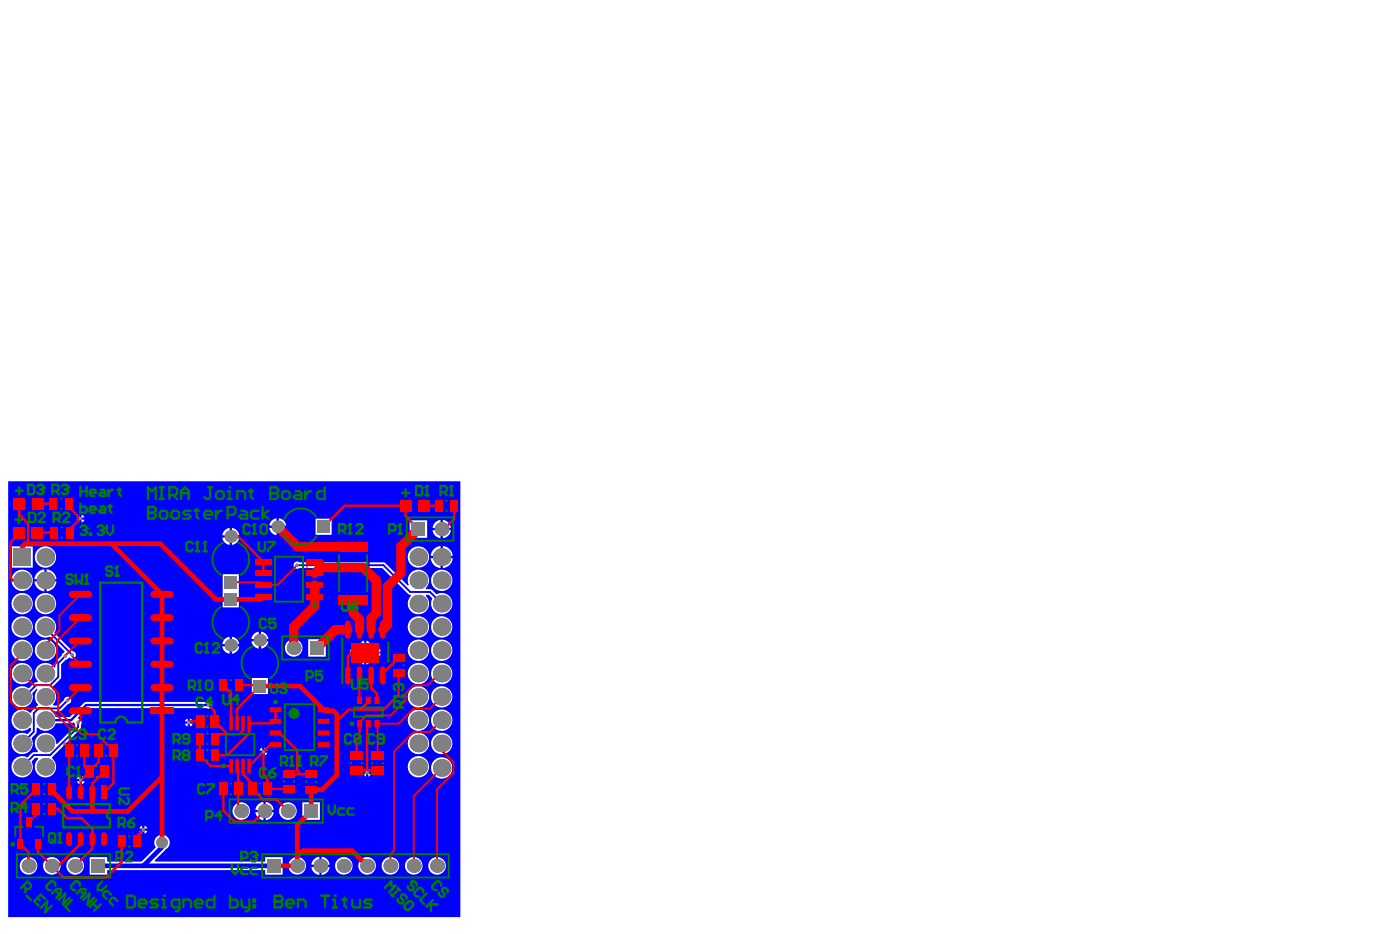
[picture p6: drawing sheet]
<svg xmlns="http://www.w3.org/2000/svg" width="508mm" height="339mm" viewBox="0 0 508 339" stroke-linecap="round" stroke-linejoin="round" font-family="sans-serif">
<g fill="none" stroke="#008000" stroke-width=".36">
<path d="M17.5 180.1h9.3v5h-9.3zM17.7 190.6h9.4v5h-9.4zM20.5 182.6h3.3M20.7 193.1h3.4M22.2 181v3.3M22.4 191.4v3.4M122.2 196.1h11.7v23.6h-11.7zM157.2 180.9h9.3v5h-9.3zM160.2 183.4h3.3M161.9 181.7v3.3M92.2 201.5h25.2v17h-25.2zM103.1 210h3.4"/>
<path d="M104.8 208.3v3.4M126.4 207.9h3.3M128 206.2v3.4M123.3 224.1h18.3v25h-18.3zM130.8 236.6h3.3M132.5 235v3.3M142 236.6h5v9.3h-5zM144.5 239.6v3.3M70.6 258.9h9.3v5.3h-9.3zM75.2 259.9v3.3M79 246h9.3v5h-9.3zM80.2 258h13.7v24h-13.7z"/>
<path d="M82 248.5h3.3M83.7 246.8v3.3M97.5 255h22.3v17.3h-22.3zM128 252.4h11v11.6h-11zM131.9 258.2h3.3M133.5 256.5v3.3M142.9 241.3h3.3M23.2 269.5h9.3v5.3h-9.3zM26.2 272.1h3.4M27.9 270.5v3.3M30.4 277.1h9.3v5.3h-9.3zM33.4 279.7h3.3"/>
<path d="M33.8 269.5h9.3v5.3h-9.3zM35.1 278.1v3.3M36.8 272.1h3.3M38.5 270.5v3.3M70.6 265.4h9.3v5h-9.3zM70.6 271.3h9.3v5h-9.3zM73.6 267.9h3.3M73.6 261.6h3.3M73.6 273.8h3.3M75.2 266.2v3.4M75.2 272.1v3.4M85.4 270h3.3"/>
<path d="M87.1 268.3v3.4M102.3 278.7h5v9.4h-5zM106.9 263.7h3.4M108.6 262v3.3M110.3 278.9h5v9.3h-5zM126.7 272.1h5.3v9.3h-5.3zM127.7 276.8h3.3M129.3 275.1v3.3M134.3 272.1h5.3v9.3h-5.3zM135.3 276.8h3.3M136.9 275.1v3.3M11.4 283.6h9.3v5h-9.3z"/>
<path d="M14.4 286.1h3.3M14.4 293.2h3.3M16.1 284.4v3.3M16.1 291.6v3.3M16.4 295.7v12.8h-11.7v-12.8h16v-4.9h-9.3v4.9M79 283.4h9.3v5.3h-9.3zM82 286.1h3.3M83.7 284.4v3.3M89.6 283.4h9.3v5.3h-9.3zM92.6 286.1h3.3M94.2 284.4v3.3M103.1 283.4h3.4"/>
<path d="M104.8 281.7v3.4M111.2 283.5h3.3M112.8 281.9v3.3M8.9 302.1h3.3M10.6 300.5v3.3M42.2 302.6h9.4v5h-9.4zM45.2 305.1h3.4M46.9 303.4v3.3"/>
</g>
<g fill="none" stroke="#800080" stroke-width=".36">
<path d="M18.5 180.4h7.3v4.5h-7.3zM18.7 190.9h7.4v4.4h-7.4zM122.4 197.1h11.3v21.6h-11.3zM158.2 181.1h7.3v4.5h-7.3zM98.3 201.9h13v16.3h-13zM124.2 235.6a1.01 1.01 0 0 1 1 1 1.01 1.01 0 0 1-1 1M124.2 230h16.5v13.3h-16.5zM125.3 230v-3.7h1.6v3.7M129.5 230v-3.7h1.7v3.7M133.8 230v-3.7h1.6v3.7M138 230v-3.7h1.6v3.7M142.3 237.6h4.5v7.3h-4.5z"/>
<path d="M71.6 259.1h7.3v4.9h-7.3zM80 246.2h7.3v4.5h-7.3zM102 255.4h13.3v16.6h-13.3zM125.3 243.3v3.6h1.6v-3.6M128.5 255.3h10.1v5.8h-10.1zM129.5 243.3v3.6h1.7v-3.6M132.6 259.4h1.1l.3 .2-.3 .7h-1.1M132.6 258.1v.9h.7l-.2-.5 .2-.4 .7 .2-.3 .7M133.8 243.3v3.6h1.6v-3.6M138 243.3v3.6h1.6v-3.6M24.2 269.7h7.4v4.8h-7.4zM31.4 277.3h7.3v4.8h-7.3z"/>
<path d="M34.8 269.7h7.3v4.8h-7.3zM71.6 265.6h7.3v4.5h-7.3zM71.6 271.6h7.3v4.5h-7.3zM81.9 264.9h10.3v10.3h-10.3zM85.6 273.1h1.9l.4 .4v.8l-.4 .4h-1.9M86.7 270.8v1.5l-1.1-1.1h2.3M102.6 279.7h4.4v7.4h-4.4zM104 262.5v1.7l.3 .3h.7l.3-.3v-1.7M106 262.9l.3-.4h.7l.3 .7M110.6 279.9h4.5v7.3h-4.5zM126.9 273.1h4.8v7.3h-4.8zM134.5 273.1h4.8v7.3h-4.8z"/>
<path d="M5.6 299.8h10v4.7h-10zM12.4 283.8h7.3v4.5h-7.3zM12.4 291h7.3v4.5h-7.3zM80 283.7h7.3v4.8h-7.3zM90.6 283.7h7.3v4.8h-7.3zM43.2 302.8h7.4v4.5h-7.4z"/>
<circle cx="104.9" cy="258.3" r="1.66"/>
</g>
<circle cx="107.3" cy="263.2" r=".17" fill="#800080"/>
<path d="M106.6 263.5h.4M107 263.5l.3 .4-.3 .6h-.7l-.3-.3M107.3 263.2l-.3 .3" fill="none" stroke="#800080" stroke-width=".36"/>
<path d="M3 174.5h163.9v158h-163.9zM29.6 186.6v1h1l-.4-.6zM28.1 187l-.4 .6h1v-1zM29.6 188.5v1l.6-.4 .4-.6zM27.7 188.5l.4 .6 .6 .4v-1zM101.1 187.9v2.7h2.7a2.99 2.99 0 0 0-2.7-2.7zM98.5 188.8l-.9 1.8h2.7v-2.7zM160.6 188.5v2.9h2.9a3.2 3.2 0 0 0-2.9-2.9zM157.8 189.5l-.6 .7-.4 1.2h2.9v-2.9l-1.2 .4zM114.4 188.1v5.8h5.9v-5.8zM101.1 191.4v2.7a2.99 2.99 0 0 0 2.7-2.7zM97.6 191.4a2.99 2.99 0 0 0 2.7 2.7v-2.7zM84.1 191.4v2.7h2.6a2.99 2.99 0 0 0-2.6-2.7zM81.5 192.3l-.9 1.8h2.7v-2.7zM148.5 188.7v6.3h6.4v-6.3zM160.6 192.3v2.8a3.2 3.2 0 0 0 2.9-2.8zM156.8 192.3a3.2 3.2 0 0 0 2.9 2.8v-2.8zM84.1 194.9v2.7a2.99 2.99 0 0 0 2.6-2.7zM80.6 194.9a2.99 2.99 0 0 0 2.7 2.7v-2.7zM160.6 198v3.6h3.6a3.9 3.9 0 0 0-3.6-3.6zM157.3 199.1l-.6 .9-.5 1.6h3.5v-3.6l-1.6 .5zM4.2 198.1v7.7h7.7v-7.7zM147.8 202a3.9 3.9 0 0 0 7.8 0 3.9 3.9 0 0 0-7.8 0zM12.6 202a3.9 3.9 0 0 0 7.8 0 3.9 3.9 0 0 0-7.8 0zM160.6 202.4v3.6a3.9 3.9 0 0 0 3.6-3.6zM156.2 202.4a3.9 3.9 0 0 0 3.5 3.6v-3.6zM16.9 206.4v3.6h3.6a3.9 3.9 0 0 0-3.6-3.6zM13.6 207.6l-.6 .8-.5 1.6h3.6v-3.6l-1.6 .5zM156.3 210.4a3.9 3.9 0 0 0 7.7 0 3.9 3.9 0 0 0-7.7 0zM4.2 210.4a3.9 3.9 0 0 0 7.7 0 3.9 3.9 0 0 0-7.7 0zM16.9 210.9v3.5a3.9 3.9 0 0 0 3.6-3.5zM12.5 210.9a3.9 3.9 0 0 0 3.6 3.5v-3.5zM80.8 208.2v12h5.8v-12zM106.8 204a1.32 1.32 0 0 0 0 1.8 1.32 1.32 0 0 0 1.8 .2h30l9.4 9.4 .9 .3 .1 .4a3.9 3.9 0 0 0 0 5.5 3.9 3.9 0 0 0 5.5 0 3.9 3.9 0 0 0-.1-5.5l.1-.4h1l1.3 1.3a3.9 3.9 0 0 0 2.7 5.7 3.9 3.9 0 0 0 4.5-4.5 3.9 3.9 0 0 0-5.7-2.7l-2-1.8-1.8-.1-.1-.4a3.9 3.9 0 0 0-2-6.6 3.9 3.9 0 0 0-4.2 5.5l-.3 .2-8.5-8.3-30.8-.1a1.29 1.29 0 0 0-1.8 .1zM12.6 218.9a3.9 3.9 0 0 0 7.8 0 3.9 3.9 0 0 0-7.8 0zM4.2 218.9a3.9 3.9 0 0 0 7.7 0 3.9 3.9 0 0 0-7.7 0zM156.3 227.3a3.9 3.9 0 0 0 7.7 0 3.9 3.9 0 0 0-7.7 0zM147.8 227.3a3.9 3.9 0 0 0 7.8 0 3.9 3.9 0 0 0-7.8 0zM4.2 227.3a3.9 3.9 0 0 0 7.7 0 3.9 3.9 0 0 0-7.7 0zM94.7 229v2.7h2.6a2.99 2.99 0 0 0-2.6-2.7zM92 229.9l-.8 1.8h2.6v-2.7zM132.9 232.3v1.2h1.2l-.4-.8zM131.3 232.7l-.5 .8h1.2v-1.2zM84.1 230.9v2.6h2.6a2.99 2.99 0 0 0-2.6-2.6zM81.5 231.8l-.9 1.7h2.7v-2.6zM94.7 232.5v2.7a2.99 2.99 0 0 0 2.6-2.7zM91.2 232.5a2.99 2.99 0 0 0 2.6 2.7v-2.7zM130.8 234.3l.5 .8 .7 .4v-1.2zM132.9 234.3v1.2l.8-.4 .4-.8zM136.9 235v1.2h1.2l-.4-.8zM128.9 235v1.2h1.2l-.4-.8zM127.3 235.4l-.5 .8h1.2v-1.2zM135.2 235.4l-.4 .8h1.2v-1.2zM84.1 234.4v2.6a2.99 2.99 0 0 0 2.6-2.6zM80.6 234.4a2.99 2.99 0 0 0 2.7 2.6v-2.6zM111.8 231.8v6.3h6.3v-6.3zM103.3 234.9a3.2 3.2 0 0 0 6.4 0 3.2 3.2 0 0 0-6.4 0zM136.9 237v1.3l.8-.5 .4-.8zM128.9 237v1.3l.8-.5 .4-.8zM134.8 237l.4 .8 .8 .5v-1.3zM126.8 237l.5 .8 .7 .5v-1.3zM13.7 224.6a3.9 3.9 0 0 0-.4 4.9 3.9 3.9 0 0 0 4.8 1.3l5.3 5.4-.1 .4-.6 .3-.3 .8-2.2 2.3-.1 1.9-.4 .2a3.9 3.9 0 0 0-5.8-.8 3.9 3.9 0 0 0-.2 5.8l-.1 .3-1.2 .3-2 2a3.9 3.9 0 0 0-6 1.7 3.9 3.9 0 0 0 3.7 5.2 3.9 3.9 0 0 0 3.5-5.2l1.8-1.7 .2 .5a3.8 3.8 0 0 0 .2 5.2l-.1 .5-2.4 2.4-.5 .2a3.9 3.9 0 0 0-5.5-.1 3.9 3.9 0 0 0 0 5.5 3.9 3.9 0 0 0 5.5-.1l.4 .1v1l-1.3 1.3a3.9 3.9 0 0 0-5.7 2.7 3.9 3.9 0 0 0 4.5 4.5 3.9 3.9 0 0 0 2.7-5.7l1.8-1.9 .1-1.9 .4-.1a3.9 3.9 0 0 0 6.5-1.5h5.6l.8-.4 .4 .2 .3 .7v.4l-6.6 6.6-.2-.1a4 4 0 0 0-5.5-3.7 4 4 0 0 0-1.3 6.5l-.1 .2-1.7 .1-2 1.9a3.9 3.9 0 0 0-5.7 2.7 3.9 3.9 0 0 0 4.5 4.5 3.9 3.9 0 0 0 2.7-5.8l1.3-1.3h1l.2 .4a3.9 3.9 0 0 0-.1 5.6 3.9 3.9 0 0 0 5.6-.2 3.9 3.9 0 0 0-.5-5.6v-.5l10.1-10.1 .3-1.6a1.3 1.3 0 0 0-.9-2.1l-.1-.5 3.4-3.4h43.3a1.32 1.32 0 0 0 2-1.2 1.32 1.32 0 0 0-2-1.1h-43.7l-.8 .4-5.2 5.1h-5.1l-1.1-1.7 .1-.4 2.8-.1 2.7-2.5a1.32 1.32 0 0 0 1.1-1.4 1.32 1.32 0 0 0-1.2-1.3 1.32 1.32 0 0 0-1.4 1.2l-2 2h-1.8l-.1-.2a4 4 0 0 0-.4-5.9v-.5l3.2-3.3 .1-5 1.6-1.7 1.4-.8a1.35 1.35 0 0 0 2.1-.3 1.35 1.35 0 0 0-.9-1.9l-6.7-6.7a3.9 3.9 0 0 0-.8-5.2 3.9 3.9 0 0 0-5.2 .3zM132.9 237.7v1.2h1.2l-.4-.8zM131.3 238.1l-.5 .8h1.2v-1.2zM156.3 235.8a3.9 3.9 0 0 0 7.7 0 3.9 3.9 0 0 0-7.7 0zM147.8 235.8a3.9 3.9 0 0 0 7.8 0 3.9 3.9 0 0 0-7.8 0zM12.6 235.8a3.9 3.9 0 0 0 7.8 0 3.9 3.9 0 0 0-7.8 0zM4.2 235.8a3.9 3.9 0 0 0 7.7 0 3.9 3.9 0 0 0-7.7 0zM130.8 239.8l.5 .7 .7 .5v-1.2zM132.9 239.8v1.2l.8-.5 .4-.7zM156.3 244.2a3.9 3.9 0 0 0 7.7 0 3.9 3.9 0 0 0-7.7 0zM147.8 244.2a3.9 3.9 0 0 0 7.8 0 3.9 3.9 0 0 0-7.8 0zM4.2 244.2a3.9 3.9 0 0 0 7.7 0 3.9 3.9 0 0 0-7.7 0zM91.3 245.8v5.9h5.9v-5.9zM156.3 252.7a3.9 3.9 0 0 0 7.7 0 3.9 3.9 0 0 0-7.7 0zM147.8 252.7a3.9 3.9 0 0 0 7.8 0 3.9 3.9 0 0 0-7.8 0zM68.9 260.6v1h1l-.4-.7zM67.4 260.9l-.4 .7h1v-1zM68.9 262.4v1l.6-.4 .4-.6zM67 262.4l.4 .6 .6 .4v-1zM156.3 261.1a3.9 3.9 0 0 0 7.7 0 3.9 3.9 0 0 0-7.7 0zM147.8 261.1a3.9 3.9 0 0 0 7.8 0 3.9 3.9 0 0 0-7.8 0zM95.9 271.1v1h1l-.3-.6zM94.4 271.5l-.3 .6h1v-1zM156.3 269.6a3.9 3.9 0 0 0 7.7 0 3.9 3.9 0 0 0-7.7 0zM147.8 269.6a3.9 3.9 0 0 0 7.8 0 3.9 3.9 0 0 0-7.8 0zM95.9 273v1l.7-.4 .3-.6zM94.1 273l.3 .6 .7 .4v-1zM133.5 278.7v1h1l-.3-.6zM132.1 279.1l-.4 .6h1v-1zM133.5 280.6v1l.7-.4 .3-.6zM131.7 280.6l.4 .6 .6 .4v-1zM147.8 278a3.9 3.9 0 0 0 7.8 0 3.9 3.9 0 0 0-7.8 0zM156.3 278.5a3.9 3.9 0 0 0 7.7 0 3.9 3.9 0 0 0-7.7 0zM29.7 281.4v1h1l-.4-.6zM28.2 281.8l-.3 .6h1v-1zM29.7 283.3v1l.6-.4 .4-.6zM27.9 283.3l.3 .6 .7 .4v-1zM96.4 290.8v2.9h2.8a3.2 3.2 0 0 0-2.8-2.9zM93.5 291.7l-.5 .7-.4 1.3h2.9v-2.9l-1.3 .4zM109.7 290.9v6.4h6.3v-6.4zM101.2 294.1a3.2 3.2 0 0 0 6.4 0 3.2 3.2 0 0 0-6.4 0zM84.3 294.1a3.2 3.2 0 0 0 6.4 0 3.2 3.2 0 0 0-6.4 0zM96.4 294.5v2.9a3.2 3.2 0 0 0 2.8-2.9zM92.6 294.5a3.2 3.2 0 0 0 2.9 2.9v-2.9zM52.4 299.4v1h1l-.4-.6zM50.9 299.8l-.3 .6h1v-1zM52.4 301.3v1l.6-.4 .4-.6zM50.6 301.3l.3 .6 .7 .4v-1zM32.5 310.8v6.3h6.4v-1.6h57.2v1.6h6.4v-6.3h-6.4v1.6h-39.8l-.2-.4 3.7-3.7a2.91 2.91 0 0 0 1.6-3.6 2.91 2.91 0 0 0-3.4-1.9 2.78 2.78 0 0 0-1.5 4.4l-5.2 5.2h-12.4v-1.6zM116.6 310.6v2.9h2.9a3.2 3.2 0 0 0-2.9-2.9zM113.8 311.6l-.5 .7-.4 1.2h2.9v-2.9l-1.3 .4zM155.3 314a3.2 3.2 0 0 0 6.4 0 3.2 3.2 0 0 0-6.4 0zM146.8 314a3.2 3.2 0 0 0 6.4 0 3.2 3.2 0 0 0-6.4 0zM138.4 314a3.2 3.2 0 0 0 6.4 0 3.2 3.2 0 0 0-6.4 0zM129.9 314a3.2 3.2 0 0 0 6.4 0 3.2 3.2 0 0 0-6.4 0zM121.5 314a3.2 3.2 0 0 0 6.4 0 3.2 3.2 0 0 0-6.4 0zM104.6 314a3.2 3.2 0 0 0 6.4 0 3.2 3.2 0 0 0-6.4 0zM24.1 314a3.2 3.2 0 0 0 6.4 0 3.2 3.2 0 0 0-6.4 0zM15.6 314a3.2 3.2 0 0 0 6.4 0 3.2 3.2 0 0 0-6.4 0zM7.1 314a3.2 3.2 0 0 0 6.4 0 3.2 3.2 0 0 0-6.4 0zM116.6 314.4v2.9a3.2 3.2 0 0 0 2.9-2.9zM112.9 314.4a3.2 3.2 0 0 0 2.9 2.9v-2.9z" fill="#00f"/>
<path d="M107.8 204.9h31.2l9.8 9.8h7.1l4.3 4.2M16.5 227.3v.5l9.7 9.7M23.7 237.9l-2.6 2.5v5.1l-2.9 2.9h-5.1l-4.2 4.3h-.9M24.5 254l-2.9 2.9h-7.6l-1.7 1.7v6.8l-4.3 4.2M28.3 262v1.7l-10.1 10.1h-5.9l-4.3 4.2" fill="none" stroke="#00f" stroke-width=".68"/>
<path d="M35.7 314h63.6M58.7 305.5v1.7l-6.7 6.8" fill="none" stroke="#00f" stroke-width="1.7"/>
<path d="M75.6 255.6h-44.3l-5.5 5.5h-9.3" fill="none" stroke="#00f" stroke-width=".85"/>
<g fill="#808080">
<circle cx="29.2" cy="188" r=".63"/>
<circle cx="58.7" cy="305.5" r="2.11"/>
<circle cx="52" cy="300.9" r=".63"/>
<circle cx="68.5" cy="262" r=".63"/>
<circle cx="95.5" cy="272.5" r=".63"/>
<circle cx="29.3" cy="282.9" r=".63"/>
<circle cx="133.1" cy="280.2" r=".63"/>
<circle cx="107.8" cy="204.9" r=".63"/>
<circle cx="23.7" cy="237.9" r=".63"/>
<circle cx="28.3" cy="262" r=".63"/>
<circle cx="26.2" cy="237.5" r=".63"/>
<circle cx="24.5" cy="254" r=".63"/>
<circle cx="75.6" cy="255.6" r=".63"/>
<circle cx="128.5" cy="236.6" r=".83"/>
<circle cx="136.5" cy="236.6" r=".83"/>
<circle cx="27.3" cy="314" r="2.5"/>
<circle cx="87.5" cy="294.1" r="2.5"/>
<circle cx="100.7" cy="191" r="2.25"/>
<circle cx="107.8" cy="314" r="2.5"/>
<circle cx="141.6" cy="314" r="2.5"/>
<circle cx="94.2" cy="232.1" r="2.25"/>
<circle cx="18.8" cy="314" r="2.5"/>
<circle cx="10.3" cy="314" r="2.5"/>
<circle cx="16.5" cy="278" r="3.2"/>
<circle cx="16.5" cy="269.6" r="3.2"/>
<circle cx="16.5" cy="261.1" r="3.2"/>
<circle cx="8" cy="278" r="3.2"/>
<circle cx="8" cy="269.6" r="3.2"/>
<circle cx="8" cy="261.1" r="3.2"/>
<circle cx="16.5" cy="252.7" r="3.2"/>
<circle cx="16.5" cy="244.2" r="3.2"/>
<circle cx="16.5" cy="235.8" r="3.2"/>
<circle cx="8" cy="252.7" r="3.2"/>
<circle cx="8" cy="244.2" r="3.2"/>
<circle cx="8" cy="235.8" r="3.2"/>
<circle cx="16.5" cy="218.9" r="3.2"/>
<circle cx="16.5" cy="210.4" r="3.2"/>
<circle cx="8" cy="218.9" r="3.2"/>
<circle cx="8" cy="210.4" r="3.2"/>
<circle cx="104.4" cy="294.1" r="2.5"/>
<circle cx="95.9" cy="294.1" r="2.5"/>
<circle cx="124.7" cy="314" r="2.5"/>
<circle cx="116.2" cy="314" r="2.5"/>
<circle cx="132.5" cy="233.9" r=".83"/>
<circle cx="132.5" cy="239.3" r=".83"/>
<circle cx="158.5" cy="314" r="2.5"/>
<circle cx="150" cy="314" r="2.5"/>
<circle cx="151.7" cy="278" r="3.2"/>
<circle cx="151.7" cy="269.6" r="3.2"/>
<circle cx="151.7" cy="261.1" r="3.2"/>
<circle cx="151.7" cy="252.7" r="3.2"/>
<circle cx="151.7" cy="244.2" r="3.2"/>
<circle cx="151.7" cy="235.8" r="3.2"/>
<circle cx="151.7" cy="218.9" r="3.2"/>
<circle cx="151.7" cy="210.4" r="3.2"/>
<circle cx="16.5" cy="227.3" r="3.2"/>
<circle cx="16.5" cy="202" r="3.2"/>
<circle cx="8" cy="227.3" r="3.2"/>
<circle cx="151.7" cy="227.3" r="3.2"/>
<circle cx="151.7" cy="202" r="3.2"/>
<circle cx="133.1" cy="314" r="2.5"/>
<circle cx="83.7" cy="234" r="2.25"/>
<circle cx="106.5" cy="234.9" r="2.5"/>
<circle cx="83.7" cy="194.5" r="2.25"/>
<circle cx="160.2" cy="278.5" r="3.2"/>
<circle cx="160.2" cy="269.6" r="3.2"/>
<circle cx="160.2" cy="261.1" r="3.2"/>
<circle cx="160.2" cy="252.7" r="3.2"/>
<circle cx="160.2" cy="244.2" r="3.2"/>
<circle cx="160.2" cy="235.8" r="3.2"/>
<circle cx="160.2" cy="218.9" r="3.2"/>
<circle cx="160.2" cy="210.4" r="3.2"/>
<circle cx="160.2" cy="191.8" r="2.5"/>
<circle cx="160.2" cy="227.3" r="3.2"/>
<circle cx="160.2" cy="202" r="3.2"/>
</g>
<g fill="#808080">
<path d="M92 246.5h4.5v4.5h-4.5z" fill-rule="evenodd"/>
<path d="M112.4 232.4h5v5h-5z" fill-rule="evenodd"/>
<path d="M33.2 311.5h5v5h-5z" fill-rule="evenodd"/>
<path d="M96.8 311.5h5v5h-5z" fill-rule="evenodd"/>
<path d="M110.3 291.6h5v5h-5z" fill-rule="evenodd"/>
<path d="M115.1 188.7h4.5v4.5h-4.5z" fill-rule="evenodd"/>
<path d="M149.2 189.3h5v5h-5z" fill-rule="evenodd"/>
<path d="M4.9 198.8h6.3v6.3h-6.3z" fill-rule="evenodd"/>
<path d="M81.4 208.9h4.5v4.5h-4.5z" fill-rule="evenodd"/>
<path d="M81.4 215.1h4.5v4.5h-4.5z" fill-rule="evenodd"/>
</g>
<g fill="none" stroke="#f00" stroke-width=".68">
<path d="M94.5 211.1l1 1M8 235.8v1.3l-4.2 4.2v13.1l2.5 2.5M16.5 233.7v2.1M20.7 232.4v7.6M21.6 223.1v5.5M26.2 237.5v.4l3 3M28.9 232.4h.3M18.2 248.5l2.9 2.9M29.2 257.8v3.3l-.9 .9M29.2 249.3l-4.7 4.7M150 248.5l-2.9 2.9M159.3 244.2h.9"/>
<path d="M25.2 264v8.1M136.7 262.4l.2 .2M136.7 262.4h.1M164.4 276.4v3.8M13.2 293.2v2.3l-2.6 2.6M142.8 308.5l-1.2 1.2v4.3"/>
</g>
<g fill="none" stroke="#f00" stroke-width=".85">
<path d="M7 193.5l-3.2 3.2v1.6M7 181.8v4.8M25 181.8v2.1l4.2 4.1-4 4v.7M164.7 188.2l-3.7 3.6h-.8M4.6 210.4h3.4M128.5 236.6h-.9l-1.5 1.5M80.8 248.5l3 2.9M93.9 248.5l.3 .2M126.4 257.3h4.3M134.6 249.5l2.1 2.1M25.2 272.1l-.2 .2M35.8 272.1v4.2l-3.4 3.4"/>
<path d="M37.7 279.7v.1M68.9 261.6l-.4 .4M72.4 273.8l3.9 3.9M79.7 266.2h2.8M86 277.7l.3 .4M88.1 262.3v2.5l-1.4 1.4M90.3 262.3v3.6M99.9 265.8h1.5M99.9 261.6l-.7 .7M130.4 261.9v.5M132.4 279.4l.7 .8 .7-.8h3.1M133.5 262.4l-.4 .4"/>
<path d="M160.2 269.6v2.5M7.4 291.9v14.2M18.9 293.2h2.1M18.9 286.1v.7M24.4 296.7h5.2M96.9 282.4v3.7M13.7 306.1v2.8M21.1 314h-2.3l4.2 4.2M29.3 304.2v1.6M33.5 300.5v7.2M49.7 303.1v2"/>
</g>
<path d="M9.1 197.2l-1.1 1v3.8M58.7 215.5v8.5M95.5 216.3l-1 1M58.7 232.4v16.9M120.9 257.8l1.2 1.2M33.5 287.3v6.9M112.8 286.4h4" fill="none" stroke="#f00" stroke-width="1.7"/>
<path d="M136.4 222.3l-1.8 1.9" fill="none" stroke="#f00" stroke-width="3.4"/>
<circle cx="72.4" cy="273.8" r=".42" fill="#f00"/>
<g fill="none" stroke="#f00" stroke-width=".85">
<path d="M3.8 198.3v11.2l.8 .9M7 186.6l3.2 3.2v6.3l-1.1 1.1M13.7 182.6h5.7M13.7 193.1h5.7M83.7 194.5h2.6l9.2 9.2v4.2M117.3 191l7.7-7.6h22.1v3.8l4.6 4.6M153.8 183.4h5.2M164.7 183.4v4.8M126.1 238.1v6.8M128.5 236.6h4M144.5 238.4l-5.7 5.8v.7M75.6 255.6l2.3 2.3v3.7l4.6 4.6h4.2"/>
<path d="M83.8 251.4v10.9M86.5 248.5h7.4M94.2 248.7l-8.2 8.3v5.3M99.9 257.3v4.3M126.4 257.3l-4.3 4.3M130.3 244.9v9M130.3 253.9h.1M134.6 244.9v4.6M136.7 251.6v2.3M144.5 244.1v7.7l-5.5 5.5h-8.3l2.8-2.8v-.6M25 272.3v15M30.6 272.1v5.8l1.8 1.8-3.1 3.2v4.4"/>
<path d="M37.7 279.8l-4.2 4.2v3.3M41.1 272.1v11.8l-3.4 3.4M68.9 261.6h3.7M72.4 267.9v5.9M76.3 277.7h7.5M79.7 266.2l-1.7 1.7M86.3 278.1v14.9l1.2 1.1M88.1 277.7v3.1l3.5 3.4v1.9l3.7 3.8h4.9l4.2 4.2M90.3 262.3h8.9M90.3 265.9l-7.9 7.9h-4.4M95.5 272.5v8.5l1.4 1.4M99.9 270h-1.9l-7.7 7.7"/>
<path d="M101.4 265.8l6.4 6.3v7.3l1.2 1.3M129.3 279.4h3.1M130.4 262.4v4.7l-1.1 1.1v5.9M133.1 262.8v17.4M13.2 286.1l-5.8 5.8M21 293.2l3.4 3.5M29.6 296.7l3.9 3.8M81 286.1v7.9l3.9 3.9h7.2l3.8-3.8M96.9 286.1l7.9 .1M104.8 280.6l8 .1M7.4 306.1l2.9 3v4.9M13.7 308.9l5.1 5.1"/>
<path d="M29.3 305.8l-8.2 8.2M33.5 307.7l-6.2 6.3M44.1 305.1v7.5l-5.6 5.6h-15.5M52 300.9l-2.3 2.2"/>
</g>
<path d="M9.1 197.2h49l20.2 20.1h16.2M40.4 197.2l18.3 18.3M58.7 224v8.4M58.7 249.3v56.2M94.2 248.7h14.6l9 9.1h3.1M122.1 259v22l-5.3 5.4M58.7 281.7l-12.4 12.5h-20l-7.4-7.4M112.8 286.4v7.7l-5 5.1v14.8h-8.5M107.8 310.6l2.1-2.1h17.7l5.5 5.5" fill="none" stroke="#f00" stroke-width="1.7"/>
<path d="M100.7 191l7.3 7.2h20M151.7 191.8l-6.3 6.4v9.6l-4.9 4.9v13.9l-1.7 1.7M114.1 212.1v7.6l-7.6 7.6v7.6M114.1 207.9l2.1-2.1h15.5l4.7 4.7v11.8M128 217.5v4.8l2.3 2.3v3.7M126.1 228.3h-4.5l-6.7 6.6M134.6 224.2v4.1" fill="none" stroke="#f00" stroke-width="3.4"/>
<g fill="none" stroke="#f00" stroke-width=".68">
<path d="M29.2 215.5l-7.6 7.6M83.7 211.1h10.8M107.8 204.9l-7.2 7.2h-5.1M21.6 228.6l-5.1 5.1M28.9 232.4l-5.2 5.5M29.2 224l-8.5 8.4M6.3 256.9h11.8l7.1 7.1M8 244.2l4.3 4.3h5.9M20.7 240l-4.2 4.2M21.1 251.4v6.4l8.5 8.4h5.6l5.9 5.9M147.1 251.4v2.6l-5.5 5.4h-8.8l-2.4 2.5M159.3 244.2l-4.3 4.3h-5"/>
<path d="M160.2 252.7l-4.3 4.3h-5.9l-5.5 5.4h-7.8M136.9 262.6v11.5M160.2 272.1l4.2 4.3M160.2 261.1l-4.3 4.3h-5.9l-7.2 7.1v36M160.2 278.5l-10.2 10.1v25.4M164.4 280.2l-5.9 6v27.8"/>
</g>
<g fill="#808080">
<circle cx="29.2" cy="188" r=".63"/>
<circle cx="58.7" cy="305.5" r="2.11"/>
<circle cx="52" cy="300.9" r=".63"/>
<circle cx="68.5" cy="262" r=".63"/>
<circle cx="95.5" cy="272.5" r=".63"/>
<circle cx="29.3" cy="282.9" r=".63"/>
<circle cx="133.1" cy="280.2" r=".63"/>
<circle cx="107.8" cy="204.9" r=".63"/>
<circle cx="23.7" cy="237.9" r=".63"/>
<circle cx="28.3" cy="262" r=".63"/>
<circle cx="26.2" cy="237.5" r=".63"/>
<circle cx="24.5" cy="254" r=".63"/>
<circle cx="75.6" cy="255.6" r=".63"/>
<circle cx="128.5" cy="236.6" r=".83"/>
<circle cx="136.5" cy="236.6" r=".83"/>
<circle cx="27.3" cy="314" r="2.5"/>
<circle cx="87.5" cy="294.1" r="2.5"/>
<circle cx="100.7" cy="191" r="2.25"/>
<circle cx="107.8" cy="314" r="2.5"/>
<circle cx="141.6" cy="314" r="2.5"/>
<circle cx="94.2" cy="232.1" r="2.25"/>
<circle cx="18.8" cy="314" r="2.5"/>
<circle cx="10.3" cy="314" r="2.5"/>
<circle cx="16.5" cy="278" r="3.2"/>
<circle cx="16.5" cy="269.6" r="3.2"/>
<circle cx="16.5" cy="261.1" r="3.2"/>
<circle cx="8" cy="278" r="3.2"/>
<circle cx="8" cy="269.6" r="3.2"/>
<circle cx="8" cy="261.1" r="3.2"/>
<circle cx="16.5" cy="252.7" r="3.2"/>
<circle cx="16.5" cy="244.2" r="3.2"/>
<circle cx="16.5" cy="235.8" r="3.2"/>
<circle cx="8" cy="252.7" r="3.2"/>
<circle cx="8" cy="244.2" r="3.2"/>
<circle cx="8" cy="235.8" r="3.2"/>
<circle cx="16.5" cy="218.9" r="3.2"/>
<circle cx="16.5" cy="210.4" r="3.2"/>
<circle cx="8" cy="218.9" r="3.2"/>
<circle cx="8" cy="210.4" r="3.2"/>
<circle cx="104.4" cy="294.1" r="2.5"/>
<circle cx="95.9" cy="294.1" r="2.5"/>
<circle cx="124.7" cy="314" r="2.5"/>
<circle cx="116.2" cy="314" r="2.5"/>
<circle cx="132.5" cy="233.9" r=".83"/>
<circle cx="132.5" cy="239.3" r=".83"/>
<circle cx="158.5" cy="314" r="2.5"/>
<circle cx="150" cy="314" r="2.5"/>
<circle cx="151.7" cy="278" r="3.2"/>
<circle cx="151.7" cy="269.6" r="3.2"/>
<circle cx="151.7" cy="261.1" r="3.2"/>
<circle cx="151.7" cy="252.7" r="3.2"/>
<circle cx="151.7" cy="244.2" r="3.2"/>
<circle cx="151.7" cy="235.8" r="3.2"/>
<circle cx="151.7" cy="218.9" r="3.2"/>
<circle cx="151.7" cy="210.4" r="3.2"/>
<circle cx="16.5" cy="227.3" r="3.2"/>
<circle cx="16.5" cy="202" r="3.2"/>
<circle cx="8" cy="227.3" r="3.2"/>
<circle cx="151.7" cy="227.3" r="3.2"/>
<circle cx="151.7" cy="202" r="3.2"/>
<circle cx="133.1" cy="314" r="2.5"/>
<circle cx="83.7" cy="234" r="2.25"/>
<circle cx="106.5" cy="234.9" r="2.5"/>
<circle cx="83.7" cy="194.5" r="2.25"/>
<circle cx="160.2" cy="278.5" r="3.2"/>
<circle cx="160.2" cy="269.6" r="3.2"/>
<circle cx="160.2" cy="261.1" r="3.2"/>
<circle cx="160.2" cy="252.7" r="3.2"/>
<circle cx="160.2" cy="244.2" r="3.2"/>
<circle cx="160.2" cy="235.8" r="3.2"/>
<circle cx="160.2" cy="218.9" r="3.2"/>
<circle cx="160.2" cy="210.4" r="3.2"/>
<circle cx="160.2" cy="191.8" r="2.5"/>
<circle cx="160.2" cy="227.3" r="3.2"/>
<circle cx="160.2" cy="202" r="3.2"/>
</g>
<g fill="#808080">
<path d="M92 246.5h4.5v4.5h-4.5z" fill-rule="evenodd"/>
<path d="M112.4 232.4h5v5h-5z" fill-rule="evenodd"/>
<path d="M33.2 311.5h5v5h-5z" fill-rule="evenodd"/>
<path d="M96.8 311.5h5v5h-5z" fill-rule="evenodd"/>
<path d="M110.3 291.6h5v5h-5z" fill-rule="evenodd"/>
<path d="M115.1 188.7h4.5v4.5h-4.5z" fill-rule="evenodd"/>
<path d="M149.2 189.3h5v5h-5z" fill-rule="evenodd"/>
<path d="M4.9 198.8h6.3v6.3h-6.3z" fill-rule="evenodd"/>
<path d="M81.4 208.9h4.5v4.5h-4.5z" fill-rule="evenodd"/>
<path d="M81.4 215.1h4.5v4.5h-4.5z" fill-rule="evenodd"/>
</g>
<g fill="#f00">
<path d="M4.9 180.5h4.2v4.2h-4.2z" fill-rule="evenodd"/>
<path d="M11.6 180.5h4.2v4.2h-4.2z" fill-rule="evenodd"/>
<path d="M17.9 180.5h2.9v4.3h-2.9z" fill-rule="evenodd"/>
</g>
<path d="M33.5 302.8v2.9" fill="none" stroke="#f00" stroke-width="2.1"/>
<g fill="#f00">
<path d="M129.5 261.3h1.8l-.2 2.4-1.6-.1z" fill-rule="evenodd"/>
<path d="M135.9 261.1l1.7 .2-.1 2.4-1.7-.1z" fill-rule="evenodd"/>
<path d="M132.6 261.3h1.9l-.2 2.4-1.7-.1z" fill-rule="evenodd"/>
<path d="M6.4 304.5h2v3.3h-2z" fill-rule="evenodd"/>
<path d="M4.6 191h4.3v4.2h-4.3z" fill-rule="evenodd"/>
<path d="M12.7 304.5h2v3.3h-2z" fill-rule="evenodd"/>
<path d="M11.8 291.1h2.8v4.3h-2.8z" fill-rule="evenodd"/>
<path d="M11.4 191h4.2v4.2h-4.2z" fill-rule="evenodd"/>
<path d="M17.5 291.1h2.8v4.3h-2.8z" fill-rule="evenodd"/>
<path d="M18.2 190.9h2.8v4.4h-2.8z" fill-rule="evenodd"/>
</g>
<g fill="#f00">
<path d="M129.5 263.6l.1 .2z"/>
<path d="M131.1 261.1l.2 .2z"/>
<path d="M135.8 263.6l.1 .2z"/>
<path d="M137.5 261.1l.1 .2z"/>
<path d="M132.6 263.6l.2 .2z"/>
<path d="M134.3 261.1l.2 .2z"/>
</g>
<path d="M33.5 285.9v2.9" fill="none" stroke="#f00" stroke-width="2.1"/>
<g fill="#f00">
<path d="M30.8 277.5h3.2v4.5h-3.2z" fill-rule="evenodd"/>
<path d="M39.5 269.9h3.2v4.5h-3.2z" fill-rule="evenodd"/>
<path d="M79.4 246.3h2.9v4.3h-2.9z" fill-rule="evenodd"/>
<path d="M85.3 275.3h1.3l-.1 5-1.2-.1z" fill-rule="evenodd"/>
<path d="M87.6 275.2l1.2 .1-.2 5-1.1-.1z" fill-rule="evenodd"/>
<path d="M89.7 275.3h1.2l-.1 5-1.1-.1z" fill-rule="evenodd"/>
<path d="M85.3 259.8h1.3l-.1 5.1-1.2-.2z" fill-rule="evenodd"/>
<path d="M87.6 259.7l1.2 .1-.2 5.1-1.1-.2z" fill-rule="evenodd"/>
<path d="M89.7 259.8h1.2l-.1 5.1-1.1-.2z" fill-rule="evenodd"/>
<path d="M85.1 246.3h2.8v4.3h-2.8z" fill-rule="evenodd"/>
</g>
<g fill="#f00">
<path d="M85.3 280.2l.2 .1z"/>
<path d="M86.5 275.2l.1 .1z"/>
<path d="M87.5 280.2l.1 .1z"/>
<path d="M88.6 275.2l.2 .1z"/>
<path d="M89.7 280.2l.1 .1z"/>
<path d="M90.8 275.2l.1 .1z"/>
<path d="M85.3 264.7l.2 .2z"/>
<path d="M86.5 259.7l.1 .1z"/>
<path d="M87.5 264.7l.1 .2z"/>
<path d="M88.6 259.7l.2 .1z"/>
<path d="M89.7 264.7l.1 .2z"/>
<path d="M90.8 259.7l.1 .1z"/>
</g>
<path d="M130.3 242.6v4.7" fill="none" stroke="#f00" stroke-width="2"/>
<path d="M129.5 252.8h1.8l-.2 2.5-1.6-.2z" fill-rule="evenodd" fill="#f00"/>
<g fill="#f00">
<path d="M129.5 255.1l.1 .2z"/>
<path d="M131.1 252.6l.2 .2z"/>
</g>
<path d="M134.6 242.6v4.7" fill="none" stroke="#f00" stroke-width="2"/>
<g fill="#f00">
<path d="M132.6 252.8h1.9l-.2 2.5-1.7-.2z" fill-rule="evenodd"/>
<path d="M135.8 252.8h1.8l-.1 2.5-1.7-.2z" fill-rule="evenodd"/>
<path d="M11.8 283.9h2.8v4.3h-2.8z" fill-rule="evenodd"/>
<path d="M17.5 283.9h2.8v4.3h-2.8z" fill-rule="evenodd"/>
<path d="M79.4 283.8h3.2v4.5h-3.2z" fill-rule="evenodd"/>
</g>
<g fill="#f00">
<path d="M132.6 255.1l.2 .2z"/>
<path d="M134.3 252.6l.2 .2z"/>
<path d="M135.8 255.1l.1 .2z"/>
<path d="M137.5 252.6l.1 .2z"/>
</g>
<path d="M130.3 226v4.6M134.6 226v4.6" fill="none" stroke="#f00" stroke-width="2"/>
<path d="M25 302.8v2.9" fill="none" stroke="#f00" stroke-width="2.1"/>
<g fill="#f00">
<path d="M9.6 296.5h2v3.3h-2z" fill-rule="evenodd"/>
<path d="M23.6 180.5h2.8v4.3h-2.8z" fill-rule="evenodd"/>
</g>
<path d="M29.3 302.8v2.9M37.7 302.8v2.9" fill="none" stroke="#f00" stroke-width="2.1"/>
<g fill="#f00">
<path d="M48.3 302.9h2.8v4.3h-2.8z" fill-rule="evenodd"/>
<path d="M42.7 302.9h2.8v4.3h-2.8z" fill-rule="evenodd"/>
<path d="M54.5 256.5h8.5v2.5h-8.5z" fill-rule="evenodd"/>
</g>
<path d="M55.8 215.5h5.9M55.8 224h5.9M55.8 249.3h5.9" fill="none" stroke="#f00" stroke-width="2.5"/>
<g fill="#f00">
<path d="M97.8 269.3l4-.2 .2 1.7-4 .1z" fill-rule="evenodd"/>
<path d="M97.8 265l4-.1 .2 1.6-4 .2z" fill-rule="evenodd"/>
<path d="M97.8 260.8l4-.2 .2 1.7-4 .2z" fill-rule="evenodd"/>
<path d="M97.8 256.6l4-.2 .2 1.7-4 .1z" fill-rule="evenodd"/>
<path d="M92.6 215.3h5.8v2.1h-5.8z" fill-rule="evenodd"/>
<path d="M92.6 206.8h5.8v2.2h-5.8z" fill-rule="evenodd"/>
<path d="M92.6 202.6h5.8v2.1h-5.8z" fill-rule="evenodd"/>
<path d="M115.3 269.3l4-.2 .1 1.7-4 .1z" fill-rule="evenodd"/>
<path d="M115.3 265l4-.1 .1 1.6-4 .2z" fill-rule="evenodd"/>
<path d="M115.3 260.8l4-.2 .1 1.7-4 .2z" fill-rule="evenodd"/>
<path d="M115.3 256.6l4-.2 .1 1.7-4 .1z" fill-rule="evenodd"/>
<path d="M111.2 215.3h5.8v2.1h-5.8z" fill-rule="evenodd"/>
<path d="M122.6 215.8h10.9v3.5h-10.9z" fill-rule="evenodd"/>
<path d="M111.2 206.8h5.8v2.2h-5.8z" fill-rule="evenodd"/>
<path d="M111.2 202.6h5.8v2.1h-5.8z" fill-rule="evenodd"/>
<path d="M142.4 242.7h4.3v2.8h-4.3z" fill-rule="evenodd"/>
<path d="M157.6 181.2h2.8v4.3h-2.8z" fill-rule="evenodd"/>
<path d="M144.9 181.3h4.3v4.2h-4.3z" fill-rule="evenodd"/>
<path d="M151.7 181.3h4.2v4.2h-4.2z" fill-rule="evenodd"/>
<path d="M163.3 181.2h2.8v4.3h-2.8z" fill-rule="evenodd"/>
</g>
<g fill="#f00">
<path d="M97.8 270.8l.2 .1z"/>
<path d="M101.8 269.1l.2 .2z"/>
<path d="M97.8 266.5l.2 .2z"/>
<path d="M101.8 264.9l.2 .1z"/>
<path d="M97.8 262.3l.2 .2z"/>
<path d="M101.8 260.6l.2 .2z"/>
<path d="M97.8 258.1l.2 .1z"/>
<path d="M101.8 256.4l.2 .2z"/>
<path d="M115.3 270.8l.1 .1z"/>
<path d="M119.3 269.1l.1 .2z"/>
<path d="M115.3 266.5l.1 .2z"/>
<path d="M119.3 264.9l.1 .1z"/>
<path d="M115.3 262.3l.1 .2z"/>
<path d="M119.3 260.6l.1 .2z"/>
<path d="M115.3 258.1l.1 .1z"/>
<path d="M119.3 256.4l.1 .2z"/>
</g>
<path d="M25 285.9v2.9" fill="none" stroke="#f00" stroke-width="2.1"/>
<path d="M23.8 190.9h2.8v4.4h-2.8z" fill-rule="evenodd" fill="#f00"/>
<path d="M29.3 285.9v2.9" fill="none" stroke="#f00" stroke-width="2.1"/>
<g fill="#f00">
<path d="M36.7 284.8h2.1v5.1h-2.1z" fill-rule="evenodd"/>
<path d="M34.2 269.9h3.2v4.5h-3.2z" fill-rule="evenodd"/>
<path d="M29 269.9h3.1v4.5h-3.1z" fill-rule="evenodd"/>
<path d="M36.2 277.5h3.1v4.5h-3.1z" fill-rule="evenodd"/>
<path d="M76.6 265.7h2.9v4.4h-2.9z" fill-rule="evenodd"/>
<path d="M71 265.7h2.8v4.4h-2.8z" fill-rule="evenodd"/>
<path d="M71 271.6h2.8v4.4h-2.8z" fill-rule="evenodd"/>
<path d="M76.6 271.6h2.9v4.4h-2.9z" fill-rule="evenodd"/>
<path d="M71 259.3h3.1v4.5h-3.1z" fill-rule="evenodd"/>
<path d="M76.3 259.3h3.2v4.5h-3.2z" fill-rule="evenodd"/>
</g>
<path d="M55.8 232.4h5.9M55.8 240.9h5.9" fill="none" stroke="#f00" stroke-width="2.5"/>
<g fill="#f00">
<path d="M102.6 284.8h4.4v2.8h-4.4z" fill-rule="evenodd"/>
<path d="M102.6 279.2h4.4v2.8h-4.4z" fill-rule="evenodd"/>
<path d="M83.2 275.3h1.2l-.1 5-1.1-.1z" fill-rule="evenodd"/>
<path d="M83.2 259.8h1.2l-.1 5.1-1.1-.2z" fill-rule="evenodd"/>
<path d="M92.6 211h5.8v2.2h-5.8z" fill-rule="evenodd"/>
<path d="M110.7 284.9h4.3v2.9h-4.3z" fill-rule="evenodd"/>
<path d="M127.1 272.5h4.5v3.2h-4.5z" fill-rule="evenodd"/>
<path d="M127.1 277.9h4.5v3.1h-4.5z" fill-rule="evenodd"/>
<path d="M110.7 279.3h4.3v2.8h-4.3z" fill-rule="evenodd"/>
</g>
<g fill="#f00">
<path d="M83.2 280.2l.1 .1z"/>
<path d="M84.3 275.2l.1 .1z"/>
<path d="M83.2 264.7l.1 .2z"/>
<path d="M84.3 259.7l.1 .1z"/>
</g>
<path d="M126.1 242.6v4.7" fill="none" stroke="#f00" stroke-width="2"/>
<g fill="#f00">
<path d="M111.2 211h5.8v2.2h-5.8z" fill-rule="evenodd"/>
<path d="M122.6 196.5h10.9v3.5h-10.9z" fill-rule="evenodd"/>
<path d="M142.4 237h4.3v2.9h-4.3z" fill-rule="evenodd"/>
</g>
<path d="M138.8 242.6v4.7" fill="none" stroke="#f00" stroke-width="2"/>
<g fill="#f00">
<path d="M84.8 283.8h3.1v4.5h-3.1z" fill-rule="evenodd"/>
<path d="M90 283.8h3.2v4.5h-3.2z" fill-rule="evenodd"/>
<path d="M95.3 283.8h3.2v4.5h-3.2z" fill-rule="evenodd"/>
</g>
<path d="M126.1 226v4.6M138.8 226v4.6" fill="none" stroke="#f00" stroke-width="2"/>
<path d="M26.2 215.5h5.9M26.2 224h5.9M26.2 257.8h5.9M26.2 249.3h5.9" fill="none" stroke="#f00" stroke-width="2.5"/>
<path d="M23.6 269.9h3.2v4.5h-3.2z" fill-rule="evenodd" fill="#f00"/>
<path d="M26.2 232.4h5.9M26.2 240.9h5.9" fill="none" stroke="#f00" stroke-width="2.5"/>
<g fill="#f00">
<path d="M134.7 272.5h4.5v3.2h-4.5z" fill-rule="evenodd"/>
<path d="M134.7 277.9h4.5v3.1h-4.5z" fill-rule="evenodd"/>
<path d="M127.5 233.1h10v7.1h-10z" fill-rule="evenodd"/>
</g>
<g fill="none" stroke="#008000" stroke-width=".67">
<path d="M22 180.8h.4M22 184.5h.4M22.2 194.9h.4M22.2 191.3h.4M147.5 187.6h16.9v8.5h-16.9zM161.7 181.6h.3M161.7 185.2h.3M99.7 201.9h10.2v16.3h-10.2zM123 201.2v13.3M133.1 201.2v13.3M102.3 230.7h16.9v8.5h-16.9zM124.1 231.6v16.3"/>
<path d="M140.8 232.9v7.1M75.1 259.6h.3M83.5 250.3h.3M83.5 246.6h.3M103.3 255.4h10.6v16.6h-10.6zM128.4 256.5h10.3v3.3h-10.3zM142.7 241.1v.3M146.4 241.1v.3M27.7 270.2h.4M27.7 274h.4M34.9 277.8h.3M38.3 270.2h.3"/>
<path d="M38.3 274h.3M75.1 275.6h.3M75.1 269.7h.3M75.1 272h.3M75.1 266.1h.3M75.1 263.5h.3M81.9 266.2h10.3v7.6h-10.3zM127.4 276.6v.3M131.2 276.6v.3M135 276.6v.3M138.8 276.6v.3M8.2 299.8h-2.6v3.3"/>
<path d="M12.9 299.8h2.7v3.3M15.9 295.1h.3M15.9 287.9h.3M15.9 291.4h.3M15.9 284.2h.3M34.9 281.6h.3M83.3 289.9h33.8v8.4h-33.8zM83.5 284.2h.3M83.5 288h.3M94.1 284.2h.3M94.1 288h.3M103 283.2v.4"/>
<path d="M106.6 283.2v.4M111 283.4v.3M114.7 283.4v.3M6.1 309.7h33.8v8.5h-33.8zM46.7 306.9h.4M46.7 303.3h.4M95.1 309.7h67.6v8.5h-67.6z"/>
</g>
<path d="M5.7 178h2.5M7 176.7v2.5M145.8 178.7h2.5M147.1 177.5v2.5M5.5 188.5h2.5M6.8 187.2v2.5M41.8 262h-5.5v-50.7h15.3v50.7h-5.5M39.8 294.7v-3.1h-16.9v8.4h16.9v-3.2M18.3 302.1h1.1l.6 .6v2.2l-.6 .6h-1.1l-.6-.6v-2.2zM18.9 304.4l1.1 1.1M21.1 305.5h1.2M21.7 302.1v3.4" fill="none" stroke="#008000" stroke-width=".85"/>
<circle cx="21.7" cy="302.1" r=".42" fill="#008000"/>
<path d="M26.8 278.6l-.6-.6h-1.1l-.6 .6v2.3l.6 .5h1.1l.6-.5M28.5 278v3.4M27.9 281.4h1.1M21.7 302.1l-.6 .6" fill="none" stroke="#008000" stroke-width=".85"/>
<circle cx="28.5" cy="278" r=".42" fill="#008000"/>
<path d="M40.7 205.9l-.6-.5h-1.1l-.5 .5v.6l.5 .5h1.1l.6 .6v.6l-.6 .5h-1.1l-.5-.5M41.8 208.7h1.2M42.4 205.4v3.3M28.5 278l-.6 .6" fill="none" stroke="#008000" stroke-width=".85"/>
<circle cx="42.4" cy="205.4" r=".42" fill="#008000"/>
<path d="M159.7 178.5h1.7l.6-.6v-1.1l-.6-.6h-1.7v3.4M160.9 178.5l1.1 1.1M163.1 179.6h1.1M163.7 176.2v3.4M42.4 205.4l-.6 .5" fill="none" stroke="#008000" stroke-width=".85"/>
<circle cx="163.7" cy="176.2" r=".42" fill="#008000"/>
<path d="M163.7 176.2l-.6 .6M43 298.8h1.7l.6-.6v-1.1l-.6-.6h-1.7v3.4M44.1 298.8l1.2 1.1M46.4 298.2h1.7l.6 .6v.6l-.6 .5h-1.1l-.6-.5zM48.7 296.5l-1.2 .6-1.1 1.1M42.3 311.1h1.6l.6-.5v-1.2l-.6-.5h-1.6v3.4M45.6 309.4l.6-.5h1.1l.6 .5v.6l-2.3 2.3h2.3M87.5 311.1h1.7l.5-.5v-1.2l-.5-.5h-1.7v3.4M90.9 309.4l.5-.5h1.1l.6 .5v.6" fill="none" stroke="#008000" stroke-width=".85"/>
<circle cx="93.1" cy="310" r=".42" fill="#008000"/>
<path d="M98.2 247.9v2.8l.6 .5h1.1l.6-.5v-2.8M101.6 248.4l.6-.5h1.1l.5 .5v.6M92 310.6h.5M92.5 310.6l.6 .5v.6l-.6 .6h-1.1l-.5-.6M93.1 310l-.6 .6" fill="none" stroke="#008000" stroke-width=".85"/>
<circle cx="103.8" cy="249" r=".42" fill="#008000"/>
<g fill="none" stroke="#008000" stroke-width=".85">
<path d="M10.6 185.9h1.7l.5 .6v2.2l-.5 .6h-1.7zM13.9 186.5l.6-.6h1.1l.6 .6v.5l-2.3 2.3h2.3M19.4 188.2h1.7l.6-.6v-1.1l-.6-.6h-1.7v3.4M20.6 188.2l1.1 1.1M22.8 186.5l.6-.6h1.1l.6 .6v.5l-2.3 2.3h2.3M29.2 191.1l.5-.5h1.1l.6 .5v.6M102.7 249.6h.6M103.3 249.6l.5 .5v.6l-.5 .5h-1.1l-.6-.5M103.8 249l-.5 .6M38.2 265.1l-.6-.6h-1.1l-.6 .6v2.2l.6 .6h1.1l.6-.6M39.3 265.1l.6-.6h1.1l.6 .6v.5l-2.3 2.3h2.3M4.2 293.4h1.7l.6-.6v-1.1l-.6-.6h-1.7v3.4"/>
<path d="M5.4 293.4l1.1 1.1M9.9 292.8h-2.3l1.7-1.7v3.4M46.2 289.3l.5 .5v1.2l-.5 .5h-.6l-2.3-2.2v2.2M46.7 285.9h-2.8l-.6 .6v1.1l.6 .5h2.8M37 319.6l-1.6 1.6v1.6h1.6l1.6-1.6M8.4 321.2l1.2 1.2h.8l.8-.8v-.8l-1.2-1.2-2.4 2.4M9.2 322v1.6M9.6 324.8l1.6 1.6M13.6 325.6l.8 .8M16.4 326l-1.6-1.6-2.4 2.4 1.6 1.6M18.8 328.4l-2.4 2.3 .8-3.9-2.4 2.4M40.2 324.4l-1.2-1.2h-.8l-.8 .8v.8l1.2 1.2"/>
<path d="M42.6 326.8l-1.2-1.2h-.8l-.8 .8v.8l1.2 1.2"/>
</g>
<circle cx="31.4" cy="191.7" r=".42" fill="#008000"/>
<path d="M30.3 192.3h.5M30.8 192.3l.6 .5v.6l-.6 .5h-1.1l-.5-.5M31.4 191.7l-.6 .6M32.5 193.4h.6v.5h-.6zM35.4 191.1l.5-.5h1.1l.6 .5v.6" fill="none" stroke="#008000" stroke-width=".85"/>
<circle cx="37.6" cy="191.7" r=".42" fill="#008000"/>
<g fill="none" stroke="#008000" stroke-width=".85">
<path d="M36.5 192.3h.5M37 192.3l.6 .5v.6l-.6 .5h-1.1l-.5-.5M37.6 191.7l-.6 .6M38.7 190.6v2.2l1.2 1.1 1.1-1.1v-2.2M68.5 249h1.6l.6-.5v-1.2l-.6-.5h-1.6v3.3M69.6 249l1.1 1.1M71.8 250.1h1.2M72.4 246.8v3.3M63 268.5h1.7l.5-.6v-1.1l-.5-.6h-1.7v3.4M63 274.4h1.7l.5-.6v-1.1l-.5-.6h-1.7v3.4M64.1 268.5l1.1 1.1M64.1 274.4l1.1 1.1"/>
<path d="M66.9 273.8l-.6-.6v-.5l.6-.6h1.1l.6 .6v.5l-.6 .6M66.9 273.8l-.6 .6v.5l.6 .6h1.1l.6-.6v-.5l-.6-.6M66.9 273.8h1.1M68.6 267.9h-1.7l-.6-.6v-.5l.6-.6h1.1l.6 .6v2.2l-.6 .6h-1.1l-.6-.6"/>
</g>
<circle cx="72.4" cy="246.8" r=".42" fill="#008000"/>
<path d="M73.2 233.8l-.5-.6h-1.1l-.6 .6v2.3l.6 .5h1.1l.5-.5M74.4 236.6h1.1M74.9 233.2v3.4M72.4 246.8l-.6 .5M75.2 246.8h1.1l.6 .5v2.3l-.6 .5h-1.1l-.5-.5v-2.3z" fill="none" stroke="#008000" stroke-width=".85"/>
<circle cx="74.9" cy="233.2" r=".42" fill="#008000"/>
<path d="M69.9 197l-.6-.5h-1.1l-.6 .5v2.3l.6 .6h1.1l.6-.6M71 199.9h1.1M71.6 196.5v3.4M74.9 233.2l-.5 .6M77.2 233.8l.6-.6h1.1l.5 .6v.6l-2.2 2.2h2.2" fill="none" stroke="#008000" stroke-width=".85"/>
<circle cx="71.6" cy="196.5" r=".42" fill="#008000"/>
<path d="M71.6 196.5l-.6 .5M73.8 199.9h1.1M74.4 196.5v3.4" fill="none" stroke="#008000" stroke-width=".85"/>
<circle cx="74.4" cy="196.5" r=".42" fill="#008000"/>
<g fill="none" stroke="#008000" stroke-width=".85">
<path d="M74.4 196.5l-.6 .5M90.6 190.7l-.6-.6h-1.1l-.6 .6v2.3l.6 .5h1.1l.6-.5M91.7 193.5h1.1M92.3 190.1v3.4M93.8 196.5v2.8l.6 .6h1.1l.6-.6v-2.8M97.2 196.5h2.2v.5l-2.2 2.3v.6M96.5 224.9l-.6-.5h-1.1l-.6 .5v2.3l.6 .6h1.1l.6-.6M99.9 224.4h-2.3v1.7l1.1-.6h.6l.6 .6v1.1l-.6 .6h-1.1l-.6-.6M96.5 279l-.6-.5h-1.1l-.6 .5v2.3l.6 .5h1.1l.6-.5M99.9 278.5l-1.2 .5-1.1 1.2M97.6 280.2h1.7l.6 .5v.6l-.6 .5h-1.1l-.6-.5zM84.1 313.5v2.3l1.1 1.1 1.1-1.1v-2.3"/>
<path d="M89.7 314.7h-1.7l-.5 .5v1.1l.5 .6h1.7M93.1 314.7h-1.7l-.5 .5v1.1l.5 .6h1.7"/>
</g>
<circle cx="92.3" cy="190.1" r=".42" fill="#008000"/>
<g fill="none" stroke="#008000" stroke-width=".85">
<path d="M92.3 190.1l-.6 .6M95.1 190.1h1.1l.6 .6v2.3l-.6 .5h-1.1l-.6-.5v-2.3zM123 192.3h1.7l.5-.5v-1.2l-.5-.5h-1.7v3.3M124.1 192.3l1.1 1.1M126.4 193.4h1.1M126.9 190.1v3.3M124 218v2.9l.6 .5h1.1l.5-.5v-2.9M127.4 219.7h1.7l.5 .6v.6l-.5 .5h-1.2l-.5-.5zM129.6 218l-1.1 .6-1.1 1.1M111.1 245.6h1.7l.6-.5v-1.1l-.6-.6h-1.7v3.4M116.8 243.4h-2.3v1.7l1.7-.6 .6 .6v1.1l-.6 .6h-1.1l-.6-.6M127.6 246.3v2.9l.6 .5h1.1l.6-.5v-2.9"/>
<path d="M133.3 246.3h-2.3v1.7l1.7-.5 .6 .5v1.2l-.6 .5h-1.1l-.6-.5M112.8 276.5h1.7l.6-.6v-1.1l-.6-.6h-1.7v3.4M114 276.5l1.1 1.1M116.2 274.2h2.3v.6l-2.3 2.3v.5M127.3 266.8l-.5-.6h-1.1l-.6 .6v2.2l.6 .6h1.1l.5-.6M129 267.9l-.5-.6v-.5l.5-.6h1.2l.5 .6v.5l-.5 .6M129 267.9l-.5 .6v.5l.5 .6h1.2l.5-.6v-.5l-.5-.6M129 267.9h1.2M119.2 292v2.2l1.1 1.2 1.1-1.2v-2.2M124.8 293.1h-1.7l-.5 .6v1.1l.5 .6h1.7M128.2 293.1h-1.7l-.6 .6v1.1l.6 .6h1.7"/>
</g>
<circle cx="126.9" cy="190.1" r=".42" fill="#008000"/>
<g fill="none" stroke="#008000" stroke-width=".85">
<path d="M126.9 190.1l-.5 .5M129.2 190.6l.5-.5h1.2l.5 .5v.6l-2.2 2.2h2.2M141.1 192.4h1.7l.6-.6v-1.1l-.6-.6h-1.7v3.4M144.5 193.5h1.2M145.1 190.1v3.4M139.5 322l2.3-2.4v1.6h1.6l-2.4 2.4M141.8 324.4l.8 .8M144.2 322l.8 .8M144.2 326v.8l.8 .8h.8l.4-.4v-.8l-.8-.8v-.8l.4-.4h.8l.8 .8v.8M144.6 322.4l-2.4 2.4M146.6 328.4l1.6-1.6h.8l.8 .8v.8l-1.6 1.5h-.8l-.8-.7zM147.9 321.2v.8l.8 .8h.8l.4-.4v-.8l-.8-.8v-.8l.4-.4h.8l.8 .8v.8"/>
<path d="M153.5 323.6v-.8l-.8-.8h-.8l-1.6 1.6v.7l.8 .8h.8M154.7 324l-2.4 2.3 1.6 1.6M155.5 327.9h3.1M156.2 327.9v2.4M157 326.3l-2.3 2.4"/>
</g>
<circle cx="145.1" cy="190.1" r=".42" fill="#008000"/>
<path d="M19 178h1.7l.6-.5v-1.2l-.6-.5h-1.7v3.4M20.1 178l1.2 1.2M22.4 176.3l.6-.5h1.1l.5 .5v.6M145.1 190.1l-.6 .6M4.2 286.6h1.7l.6-.5v-1.2l-.6-.5h-1.7v3.4M5.4 286.6l1.1 1.2M9.9 284.4h-2.3v1.7l1.1-.6h.6l.6 .6v1.1l-.6 .6h-1.1l-.6-.6" fill="none" stroke="#008000" stroke-width=".85"/>
<circle cx="24.6" cy="176.9" r=".42" fill="#008000"/>
<path d="M10.1 175.8h1.7l.6 .5v2.3l-.6 .6h-1.7zM13.5 176.3l.6-.5h1.1l.6 .5v.6M23.5 177.5h.6M24.1 177.5l.5 .5v.6l-.5 .6h-1.1l-.6-.6M24.6 176.9l-.5 .6" fill="none" stroke="#008000" stroke-width=".85"/>
<circle cx="15.8" cy="176.9" r=".42" fill="#008000"/>
<path d="M14.6 177.5h.6M15.2 177.5l.6 .5v.6l-.6 .6h-1.1l-.6-.6M15.8 176.9l-.6 .6M73.6 253.5l-.6-.6h-1.1l-.6 .6v2.3l.6 .5h1.1l.6-.5M77 254.6h-2.3l1.7-1.7v3.4M142.8 252.5h3.4M145.1 256.5v-1.7l-.6-.6h-1.1l-.6 .6v1.7h3.4M146.2 254.2l-1.1 1.2M146.2 252v1.1M74.1 284.9l-.6-.5h-1.1l-.6 .5v2.3l.6 .6h1.1l.6-.6M75.2 284.4h2.3v.5l-2.3 2.3v.6" fill="none" stroke="#008000" stroke-width=".85"/>
<circle cx="142.8" cy="252.5" r=".42" fill="#008000"/>
<path d="M142.8 252.5l.6 .6M144 248h-.6l-.6 .6v1.1l.6 .6" fill="none" stroke="#008000" stroke-width=".85"/>
<circle cx="144" cy="248" r=".42" fill="#008000"/>
<path d="M150.9 176.2h1.7l.5 .6v2.2l-.5 .6h-1.7zM154.2 179.6h1.2M154.8 176.2v3.4M144 248l.5 .6M144.5 248.6v.6M144.5 248.6l.6-.6h.6l.5 .6v1.1l-.5 .6" fill="none" stroke="#008000" stroke-width=".85"/>
<circle cx="154.8" cy="176.2" r=".42" fill="#008000"/>
<path d="M154.8 176.2l-.6 .6M26.3 208.9l-.5-.6h-1.1l-.6 .6v.5l.6 .6h1.1l.5 .6v.5l-.5 .6h-1.1l-.6-.6M27.5 208.3v3.4l1.1-1.1 1.1 1.1v-3.4M30.8 211.7h1.2M31.4 208.3v3.4" fill="none" stroke="#008000" stroke-width=".85"/>
<circle cx="31.4" cy="208.3" r=".42" fill="#008000"/>
<g fill="none" stroke="#008000" stroke-width=".85">
<path d="M31.4 208.3l-.6 .6M27.6 265.1l-.6-.6h-1.1l-.5 .6v2.2l.5 .6h1.1l.6-.6M28.7 265.1l.6-.6h1.1l.6 .6v.5M18.9 324l1.6-1.6h1.6v1.6l-1.6 1.5M20.1 321.2v-.8l-.8-.8h-.8l-1.6 1.6v.8l.8 .8h.8M20.1 322.8l1.6 1.5M25.2 325.5l-2.3 2.4 .8-3.9-2.4 2.3M26 326.3l-2.3 2.4 1.5 1.6M27.7 324l1.6-1.6h1.6v1.6l-1.6 1.5M28.9 321.2v-.8l-.8-.8h-.8l-1.5 1.6v.8l.8 .8h.7M28.9 322.8l1.6 1.5M33.7 327.5l1.6 1.6"/>
<path d="M34.1 325.5l-2.4 2.4 .8-3.9-2.4 2.3M34.9 326.3l-2.4 2.4M36.5 327.9l-2.4 2.4"/>
</g>
<circle cx="31" cy="265.6" r=".42" fill="#008000"/>
<path d="M29.9 266.2h.5M30.4 266.2l.6 .6v.5l-.6 .6h-1.1l-.6-.6M31 265.6l-.6 .6M46.1 324.8h2.1l.7 .7v2.8l-.7 .7h-2.1zM50.3 327.6h2.8v-.7l-.7-.7h-1.4l-.7 .7v1.4l.7 .7h1.4M57.3 326.2h-2.1l-.7 .7 .7 .7h1.4l.7 .7-.7 .7h-2.1M58.7 329h1.4M58.7 326.2h.7v2.8" fill="none" stroke="#008000" stroke-width=".85"/>
<circle cx="59.4" cy="324.8" r=".42" fill="#008000"/>
<path d="M65.1 329h-2.1l-.7-.7v-1.4l.7-.7h2.1v3.5l-.7 .7h-.7M66.5 329v-2.8h2.1l.7 .7v2.1M70.7 327.6h2.8v-.7l-.7-.7h-1.4l-.7 .7v1.4l.7 .7h1.4M77.7 324.8v4.2h-2.1l-.7-.7v-1.4l.7-.7h2.1M83.4 324.8v4.2h2.1l.7-.7v-1.4l-.7-.7h-2.1M87.6 326.2v2.1l.7 .7h2.1M90.4 326.2v3.5l-.7 .7h-.7M91.8 326.2h.7v.7h-.7zM91.8 328.3h.7v.7h-.7zM99.6 324.8v4.2h2.1l.7-.7v-.7l-.7-.7h-2.1" fill="none" stroke="#008000" stroke-width=".85"/>
<circle cx="99.6" cy="326.9" r=".42" fill="#008000"/>
<path d="M99.6 324.8h2.1l.7 .7v.7l-.7 .7h-2.1M103.8 327.6h2.8v-.7l-.7-.7h-1.4l-.7 .7v1.4l.7 .7h1.4M108 329v-2.8h2.1l.7 .7v2.1M116.5 324.8h2.8M117.9 324.8v4.2M120.7 329h1.4M120.7 326.2h.7v2.8" fill="none" stroke="#008000" stroke-width=".85"/>
<circle cx="121.4" cy="324.8" r=".42" fill="#008000"/>
<path d="M101.8 276.5h1.7l.6-.6v-1.1l-.6-.6h-1.7v3.4M103 276.5l1.1 1.1M105.2 277.6h1.2M105.8 274.2v3.4M74.8 296.3h1.7l.6-.5v-1.1l-.6-.6h-1.7v3.4M80.4 295.8h-2.2l1.7-1.7v3.4M124.2 326.2h1.4M124.9 325.5v2.8l.7 .7M127.7 326.2v2.1l.7 .7h2.2v-2.8M134.8 326.2h-2.1l-.7 .7 .7 .7h1.4l.7 .7-.7 .7h-2.1" fill="none" stroke="#008000" stroke-width=".85"/>
<circle cx="105.8" cy="274.2" r=".42" fill="#008000"/>
<path d="M105.8 274.2l-.6 .6M108 277.6h1.2M108.6 274.2v3.4" fill="none" stroke="#008000" stroke-width=".85"/>
<circle cx="108.6" cy="274.2" r=".42" fill="#008000"/>
<g fill="none" stroke="#008000" stroke-width=".85">
<path d="M57.9 176.7h1.4M58.6 176.7v4.2M61.4 179.5h2.1l.7-.7v-1.4l-.7-.7h-2.1v4.2M62.8 179.5l1.4 1.4M65.6 178.8h2.9M75.5 176.7h1.4M76.2 176.7v3.5l-.7 .7h-.7l-.7-.7M78.3 178.8l.7-.7h1.4l.7 .7v1.4l-.7 .7h-1.4l-.7-.7zM82.5 178.1h.7v2.8M53.7 180.9v-4.2l1.4 1.4 1.4-1.4v4.2M57.9 180.9h1.4M65.6 180.9v-2.8l1.4-1.4 1.5 1.4v2.8"/>
<path d="M82.5 180.9h1.4M81 252v2.8l.5 .6h1.2l.5-.6v-2.8M86.6 253.7h-2.3l1.7-1.7v3.4M108.6 274.2l-.6 .6M135.8 266.8l-.6-.6h-1.1l-.6 .6v2.2l.6 .6h1.1l.6-.6M139.2 267.9h-1.7l-.6-.6v-.5l.6-.6h1.1l.6 .6v2.2l-.6 .6h-1.1l-.6-.6M159.1 323.6v.7l.8 .8h.8l.4-.4v-.7l-.8-.8v-.8l.4-.4h.8l.8 .8v.8M159.9 321.2v-.8l-.8-.8h-.7l-1.6 1.6v.8l.8 .8h.8"/>
</g>
<circle cx="83.2" cy="176.7" r=".42" fill="#008000"/>
<path d="M90.3 178.1h1.4M91 177.4v2.8l.7 .7M98 176.7v4.2h2.1l.7-.7v-.7l-.7-.7h-2.1M86.1 180.9v-2.8h2.1l.7 .7v2.1" fill="none" stroke="#008000" stroke-width=".85"/>
<circle cx="98" cy="178.8" r=".42" fill="#008000"/>
<path d="M98 176.7h2.1l.7 .7v.7l-.7 .7h-2.1M102.3 178.8l.7-.7h1.4l.7 .7v1.4l-.7 .7h-1.4l-.7-.7zM107.2 178.1h1.4l.7 .7v2.1h-2.1l-.7-.7 .7-.7h2.1M110.7 178.1v2.8M112.8 178.1h-.7l-1.4 1.4M117.7 176.7v4.2h-2.1l-.7-.7v-1.4l.7-.7h2.1M53.7 183.8v4.2h2.1l.7-.7v-.7l-.7-.7h-2.1" fill="none" stroke="#008000" stroke-width=".85"/>
<circle cx="53.7" cy="185.9" r=".42" fill="#008000"/>
<g fill="none" stroke="#008000" stroke-width=".85">
<path d="M29.2 176.5v3.3M29.2 178.1h2.2M31.4 176.5v3.3M32.5 178.7h2.3v-.6l-.6-.5h-1.1l-.6 .5v1.2l.6 .5h1.1M36.5 177.6h1.1l.6 .5v1.7h-1.7l-.6-.5 .6-.6h1.7M39.3 177.6v2.2M41 177.6h-.6l-1.1 1.1M42.7 177.6h1.1M43.2 177v2.3l.6 .5M29.2 182.5v3.4h1.6l.6-.5v-1.2l-.6-.5h-1.6M32.5 184.8h2.3v-.6l-.6-.5h-1.1l-.6 .5v1.2l.6 .5h1.1M36.5 183.7h1.1l.6 .5v1.7h-1.7l-.6-.5 .6-.6h1.7"/>
<path d="M39.3 183.7h1.1M39.9 183.1v2.3l.5 .5M53.7 183.8h2.1l.7 .7v.7l-.7 .7h-2.1M57.9 185.9l.7-.7h1.4l.7 .7v1.4l-.7 .7h-1.4l-.7-.7zM62.1 185.9l.7-.7h1.4l.7 .7v1.4l-.7 .7h-1.4l-.7-.7zM69.2 185.2h-2.2l-.7 .7 .7 .7h1.5l.7 .7-.7 .7h-2.2M70.6 185.2h1.4M71.3 184.5v2.8l.7 .7M74.1 186.6h2.8v-.7l-.7-.7h-1.4l-.7 .7v1.4l.7 .7h1.4M78.3 185.2v2.8M80.4 185.2h-.7l-1.4 1.4M82.5 186.6h2.1l.8-.7v-1.4l-.8-.7h-2.1v4.2"/>
<path d="M87.5 185.2h1.4l.7 .7v2.1h-2.1l-.7-.7 .7-.7h2.1M93.8 185.2h-2.1l-.7 .7v1.4l.7 .7h2.1M95.2 183.8v4.2M97.3 185.2l-2.1 1.4 2.1 1.4M41.8 262a2.11 2.11 0 0 1 2.1-2.1 2.11 2.11 0 0 1 2.2 2.1M39.8 294.7a1.06 1.06 0 0 0-1 1.1 1.06 1.06 0 0 0 1 1"/>
</g>
<g fill="none" stroke="#008000" stroke-width=".83">
<circle cx="114.1" cy="219.3" r=".42"/>
<circle cx="99.9" cy="254.6" r=".42"/>
<circle cx="81.1" cy="277.7" r=".42"/>
<circle cx="127.6" cy="262.4" r=".42"/>
<circle cx="4.6" cy="306.1" r=".42"/>
</g>
<path d="M80.9 196.8a6.7 6.7 0 0 0-.8 11.6M86.4 196.8a6.7 6.7 0 0 1 .9 11.6M103 193.8a6.7 6.7 0 0 0 11.6 .8M114.6 187.4a6.7 6.7 0 0 0-11.6 .8M80.1 220a6.7 6.7 0 0 0 .8 11.7M87.3 220a6.7 6.7 0 0 1-.9 11.7M91.5 234.4a6.7 6.7 0 0 0-.8 11.6M97 234.4a6.7 6.7 0 0 1 .8 11.6" fill="none" stroke="#008000" stroke-width=".67"/>
<circle cx="106.6" cy="258.7" r="1" fill="none" stroke="#008000" stroke-width="2"/>
</svg>
